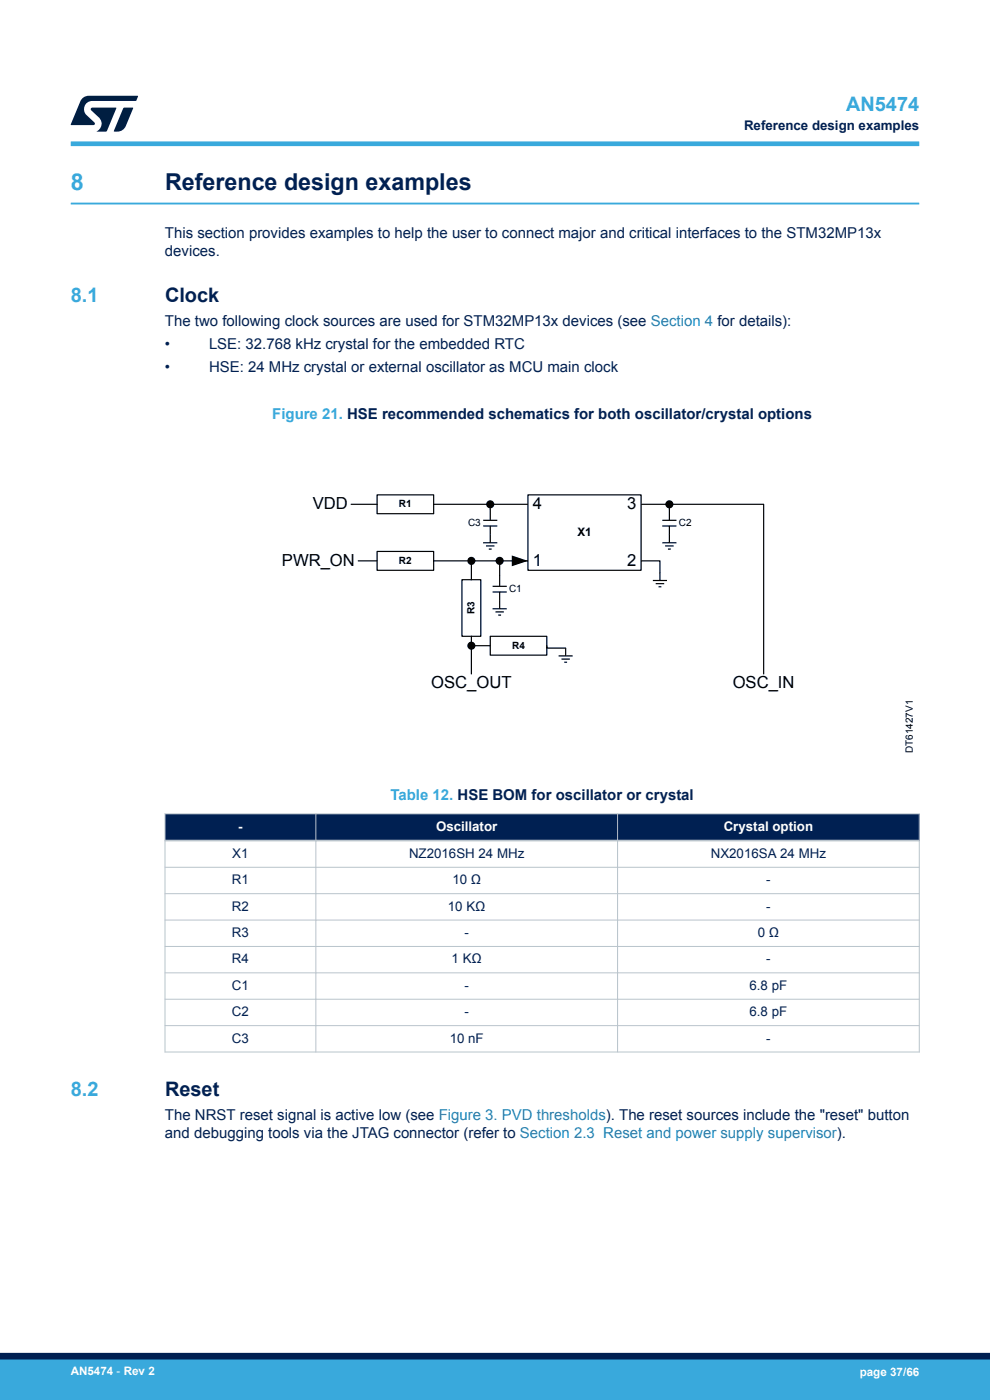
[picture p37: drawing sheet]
<svg xmlns="http://www.w3.org/2000/svg" width="210mm" height="297mm" viewBox="0 0 210 297" stroke-linecap="round" stroke-linejoin="round" font-family="sans-serif">
<defs><g id="words">
<text font-size="4.9" fill="#39a9dc" x="15" y="40.4">8</text>
<text font-size="4.9" fill="#002052" x="35" y="40.4">Reference design examples</text>
<g font-size="4.2" fill="#39a9dc">
<text x="179.5" y="23.5">AN5474</text>
<text x="15" y="64.1">8.1</text>
<text x="15" y="232.4">8.2</text>
</g>
<g font-size="4.2" fill="#002052">
<text x="35" y="64.1">Clock</text>
<text x="35" y="232.4">Reset</text>
</g>
<g font-size="3.5">
<text x="66.3" y="108">VDD</text>
<text x="113" y="108">4</text>
<text x="133" y="108">3</text>
<text x="59.8" y="120">PWR_ON</text>
<text x="113" y="120">1</text>
<text x="133" y="120">2</text>
<text x="91.5" y="146">OSC_OUT</text>
<text x="155.4" y="146">OSC_IN</text>
</g>
<g font-size="3.2" fill="#002052">
<text x="35" y="50.5">This section provides examples to help the user to connect major and critical interfaces to the STM32MP13x</text>
<text x="35" y="54.3">devices.</text>
<text x="35" y="69.1">The two following clock sources are used for STM32MP13x devices (see Section 4 for details):</text>
<text x="35" y="74.1">•</text>
<text x="44.3" y="74.1">LSE: 32.768 kHz crystal for the embedded RTC</text>
<text x="35" y="78.9">•</text>
<text x="44.3" y="78.9">HSE: 24 MHz crystal or external oscillator as MCU main clock</text>
<text x="35" y="237.5">The NRST reset signal is active low (see Figure 3. PVD thresholds). The reset sources include the &quot;reset&quot; button</text>
<text x="35" y="241.3">and debugging tools via the JTAG connector (refer to Section 2.3 Reset and power supply supervisor).</text>
</g>
<g font-size="3.2" fill="#39a9dc">
<text x="57.7" y="88.8">Figure 21. HSE recommended schematics for both oscillator/crystal options</text>
<text x="82.8" y="169.7">Table 12. HSE BOM for oscillator or crystal</text>
</g>
<g font-size="2.8" fill="#002052">
<text x="157.8" y="27.5">Reference design examples</text>
<text x="49.3" y="182">X1</text>
<text x="86.8" y="182">NZ2016SH 24 MHz</text>
<text x="150.8" y="182">NX2016SA 24 MHz</text>
<text x="49.2" y="187.6">R1</text>
<text x="96" y="187.6">10 Ω</text>
<text x="162.5" y="187.6">-</text>
<text x="49.2" y="193.2">R2</text>
<text x="95" y="193.2">10 KΩ</text>
<text x="162.5" y="193.2">-</text>
<text x="49.2" y="198.8">R3</text>
<text x="98.5" y="198.8">-</text>
<text x="160.7" y="198.8">0 Ω</text>
<text x="49.2" y="204.4">R4</text>
<text x="49.2" y="210">C1</text>
<text x="95.8" y="204.4">1 KΩ</text>
<text x="98.5" y="210">-</text>
<text x="159" y="210">6.8 pF</text>
<text x="162.5" y="204.4">-</text>
<text x="49.2" y="215.6">C2</text>
<text x="98.5" y="215.6">-</text>
<text x="159" y="215.6">6.8 pF</text>
<text x="49.2" y="221.2">C3</text>
<text x="95.4" y="221.2">10 nF</text>
<text x="162.5" y="221.2">-</text>
</g>
<g font-size="2.8" fill="#fff">
<text x="50.5" y="176.3">-</text>
<text x="92.5" y="176.3">Oscillator</text>
<text x="153.5" y="176.3">Crystal option</text>
</g>
<text font-size="2.5" x="122.5" y="113.7">X1</text>
<g font-size="2.5" fill="#fff">
<text x="15" y="291.6">AN5474 - Rev 2</text>
<text x="182.4" y="291.9">page 37/66</text>
</g>
<g font-size="2.1">
<text x="84.6" y="107.6">R1</text>
<text x="99.3" y="111.6">C3</text>
<text x="144" y="111.6">C2</text>
<text x="84.6" y="119.6">R2</text>
<text x="108" y="125.6">C1</text>
<text x="100.6" y="130.3" transform="rotate(-90 100.6 130.3)">R3</text>
<text x="108.6" y="137.6">R4</text>
<text x="193.6" y="159.7" transform="rotate(-90 193.6 159.7)">DT61427V1</text>
</g>
</g></defs>
<path d="M15 43.2h180" fill="none" stroke="#39a9dc" stroke-width=".4"/>
<path d="M80 105h12v4h-12z" fill-rule="evenodd" fill="#fff" stroke="#000" stroke-width=".25"/>
<g fill="none" stroke="#000" stroke-width=".25">
<path d="M74.5 107h5.5M92 107h20M102.5 115.2h3M102.5 110.4h3M102.5 111.6h3M103.1 115.8h1.8M103.7 116.5h.6M104 111.6v3.6M104 107v3.4M136 107h6v3.4M136 119h4v4.2M140.5 115.2h3"/>
<path d="M140.5 110.4h3M140.5 111.6h3M141.1 115.8h1.8M141.7 116.5h.6M142 111.6v1.9M142 113.5v1.7M142 107h20v36M138.5 123.2h3M139.1 123.8h1.8M139.7 124.5h.6"/>
</g>
<g fill="#000">
<circle cx="104" cy="107" r=".86"/>
<circle cx="142" cy="107" r=".86"/>
</g>
<path d="M98 123h4v12h-4z" fill-rule="evenodd" fill="#fff" stroke="#000" stroke-width=".25"/>
<path d="M112 119h-12v4M100 135v8" fill="none" stroke="#000" stroke-width=".25"/>
<path d="M108.6 117.8l3.4 1.2-3.4 1.1z" fill="#000"/>
<path d="M80 117h12v4h-12z" fill-rule="evenodd" fill="#fff" stroke="#000" stroke-width=".25"/>
<path d="M76 119h4M92 119h8M106 119v5.4M104.5 129.2h3M104.5 124.4h3M104.5 125.6h3M105.1 129.8h1.8M105.7 130.5h.6M106 125.6v3.6" fill="none" stroke="#000" stroke-width=".25"/>
<g fill="#000">
<circle cx="100" cy="119" r=".86"/>
<circle cx="106" cy="119" r=".86"/>
</g>
<path d="M104 135h12v4h-12z" fill-rule="evenodd" fill="#fff" stroke="#000" stroke-width=".25"/>
<path d="M100 137h4M116 137v.5h4v1.7M118.5 139.2h3M119.1 139.8h1.8M119.7 140.5h.6" fill="none" stroke="#000" stroke-width=".25"/>
<circle cx="100" cy="137" r=".86" fill="#000"/>
<path d="M112 105h24v16h-24z" fill-rule="evenodd" fill="#fff" stroke="#000" stroke-width=".25"/>
<g fill="#002052">
<path d="M35 172.7h160v5.6h-160z" fill-rule="evenodd"/>
<path d="M35 172.7h160v5.6h-160z" fill-rule="evenodd"/>
</g>
<g fill="none" stroke="#b9c4ca" stroke-width=".21">
<path d="M34.9 172.7h160.2M35 172.5v50.8M67 172.5v50.8M131 172.5v50.8M195 172.5v50.8M34.9 184h160.2M34.9 189.6h160.2M34.9 195.2h160.2M34.9 200.8h160.2M34.9 206.4h160.2M34.9 212h160.2M34.9 217.6h160.2"/>
<path d="M34.9 223.2h160.2"/>
</g>
<path d="M34.9 178.3h160.2" fill="none" stroke="#b9c4ca" stroke-width=".35"/>
<path d="M15 30.5h180" fill="none" stroke="#39a9dc" stroke-width="1"/>
<g fill="#001e41">
<path d="M17.6 20.8l1.2-.5 10.5 .1-.5 1h-9.2a1.74 1.74 0 0 0-1.6 1 1.74 1.74 0 0 0 .3 2l1.7 1.6 .1 .2-.1 .3h-5l2.1-5z"/>
<path d="M26.2 22.9h2.1l-1.6 3.9a1.92 1.92 0 0 1-1.8 1.1h-.7l-.1-.1z"/>
<path d="M19.4 22.9l5.2-.1 .1 .1-2.1 5h-2.1a1.85 1.85 0 0 0 .5-2.9l-1.6-1.6-.2-.2z"/>
</g>
<g fill="#39a9dc">
<path d="M0 288.4h210v8.6h-210z" fill-rule="evenodd"/>
<path d="M-.1 288.4h210.2v4.4h-210.2z" fill-rule="evenodd"/>
</g>
<path d="M0 287.7h210" fill="none" stroke="#002052" stroke-width="1.4"/>
<use href="#words"/>
</svg>
